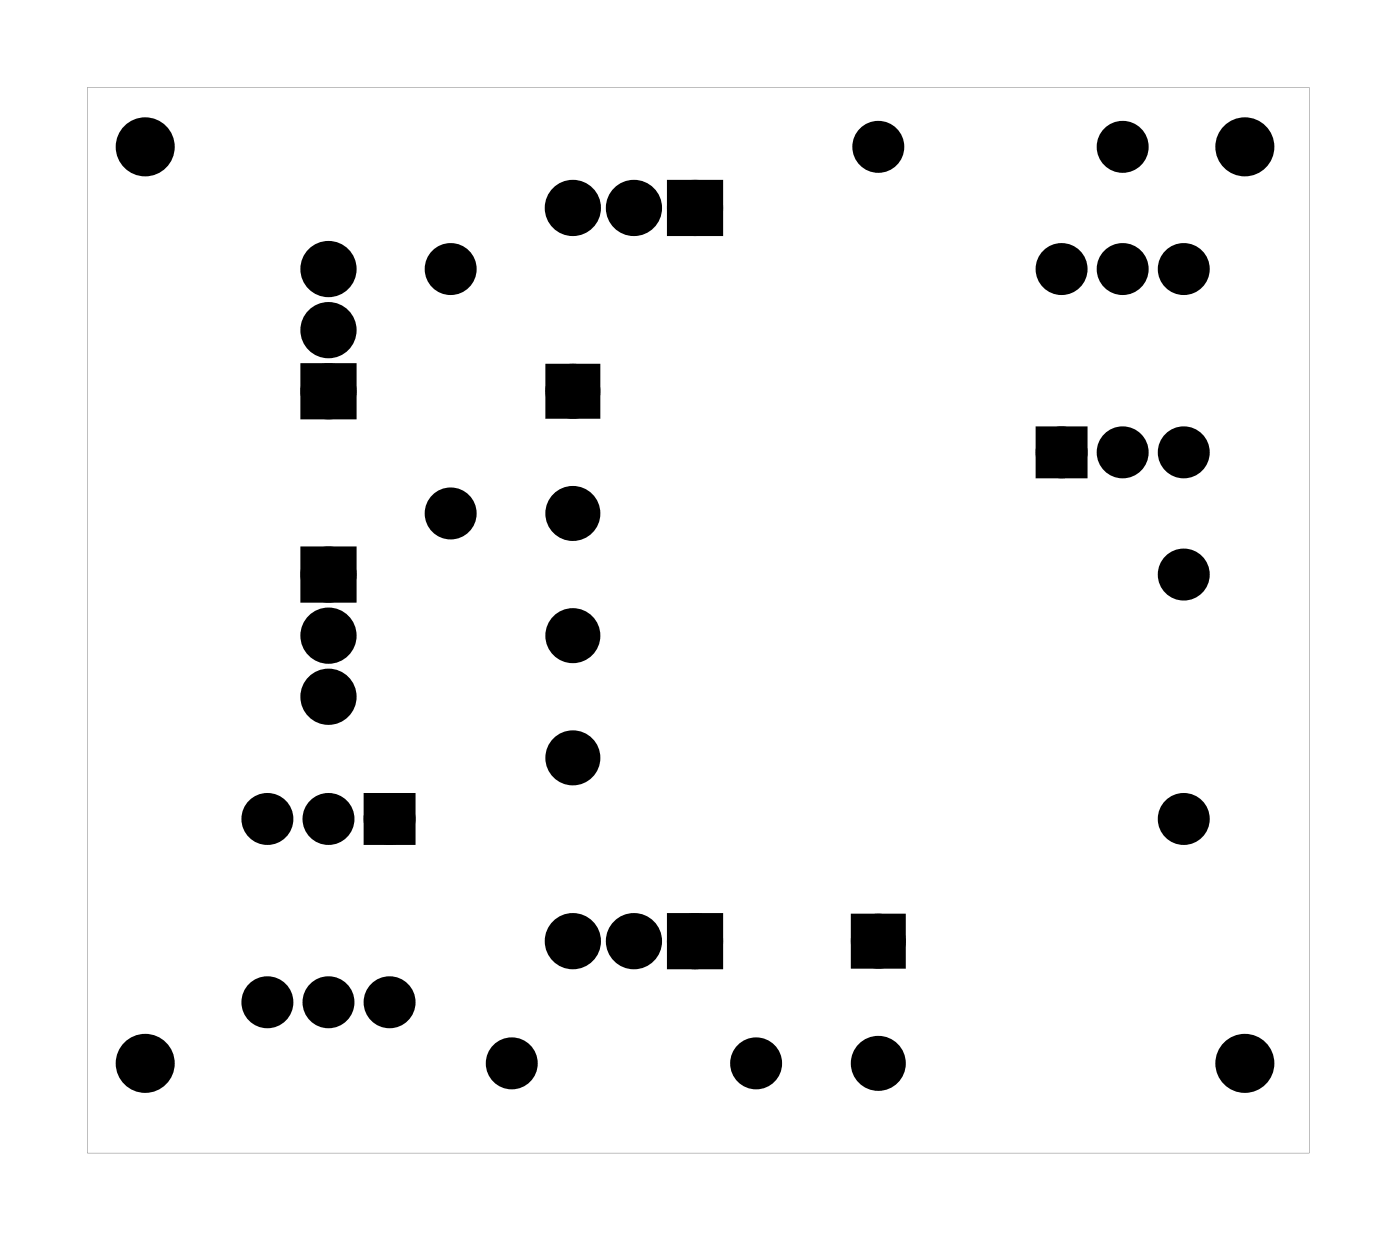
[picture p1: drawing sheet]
<svg xmlns="http://www.w3.org/2000/svg" width="58mm" height="52mm" viewBox="0 0 58 52" stroke-linecap="round" stroke-linejoin="round" font-family="sans-serif">
<g fill="#000">
<path d="M12.9 15.5h1.5v1.6h-1.5zM23.1 15.5h1.5v1.5h-1.5zM28.1 7.9h1.6v1.5h-1.6zM43.4 18.1h1.4v1.4h-1.4zM12.9 23.1h1.5v1.6h-1.5zM15.5 33.3h1.4v1.4h-1.4zM28.1 38.3h1.6v1.6h-1.6zM35.8 38.4h1.5v1.5h-1.5z"/>
<path d="M3.6 3.6h50.8v44.3h-50.8zM3.6 3.6v44.3h50.8v-44.3z"/>
</g>
<g fill="none" stroke="#000" stroke-width=".76" stroke-linecap="butt">
<path d="M12.9 15.5h1.5v1.6h-1.5zM23.1 15.5h1.5v1.5h-1.5zM28.1 7.9h1.6v1.5h-1.6zM43.4 18.1h1.4v1.4h-1.4zM12.9 23.1h1.5v1.6h-1.5zM15.5 33.3h1.4v1.4h-1.4zM28.1 38.3h1.6v1.6h-1.6zM35.8 38.4h1.5v1.5h-1.5z"/>
<circle cx="13.7" cy="11.2" r=".79"/>
<circle cx="13.7" cy="13.7" r=".79"/>
<circle cx="13.7" cy="16.3" r=".79"/>
<circle cx="18.7" cy="11.2" r=".7"/>
<circle cx="23.8" cy="16.3" r=".76"/>
<circle cx="23.8" cy="8.6" r=".79"/>
<circle cx="26.4" cy="8.6" r=".79"/>
<circle cx="28.9" cy="8.6" r=".79"/>
<circle cx="36.5" cy="6.1" r=".7"/>
<circle cx="44.1" cy="11.2" r=".7"/>
<circle cx="44.1" cy="18.8" r=".7"/>
<circle cx="46.7" cy="6.1" r=".7"/>
<circle cx="46.7" cy="11.2" r=".7"/>
<circle cx="46.7" cy="18.8" r=".7"/>
<circle cx="49.2" cy="11.2" r=".7"/>
<circle cx="49.2" cy="18.8" r=".7"/>
<circle cx="11.1" cy="34" r=".7"/>
<circle cx="13.7" cy="23.9" r=".79"/>
<circle cx="13.7" cy="26.4" r=".79"/>
<circle cx="13.7" cy="29" r=".79"/>
<circle cx="13.7" cy="34" r=".7"/>
<circle cx="16.2" cy="34" r=".7"/>
<circle cx="18.7" cy="21.3" r=".7"/>
<circle cx="23.8" cy="21.3" r=".76"/>
<circle cx="23.8" cy="31.5" r=".76"/>
<circle cx="23.8" cy="26.4" r=".76"/>
<circle cx="23.8" cy="39.1" r=".79"/>
<circle cx="26.4" cy="39.1" r=".79"/>
<circle cx="28.9" cy="39.1" r=".79"/>
<circle cx="36.5" cy="39.1" r=".76"/>
<circle cx="49.2" cy="23.9" r=".7"/>
<circle cx="49.2" cy="34" r=".7"/>
<circle cx="11.1" cy="41.7" r=".7"/>
<circle cx="13.7" cy="41.7" r=".7"/>
<circle cx="16.2" cy="41.7" r=".7"/>
<circle cx="21.3" cy="44.2" r=".7"/>
<circle cx="31.4" cy="44.2" r=".7"/>
<circle cx="36.5" cy="44.2" r=".76"/>
</g>
<g fill="#000">
<circle cx="6" cy="6.1" r="1.1"/>
<circle cx="13.7" cy="11.2" r=".79"/>
<circle cx="13.7" cy="13.7" r=".79"/>
<circle cx="13.7" cy="16.3" r=".79"/>
<circle cx="18.7" cy="11.2" r=".7"/>
<circle cx="23.8" cy="16.3" r=".76"/>
<circle cx="23.8" cy="8.6" r=".79"/>
<circle cx="26.4" cy="8.6" r=".79"/>
<circle cx="28.9" cy="8.6" r=".79"/>
<circle cx="36.5" cy="6.1" r=".7"/>
<circle cx="44.1" cy="11.2" r=".7"/>
<circle cx="44.1" cy="18.8" r=".7"/>
<circle cx="46.7" cy="6.1" r=".7"/>
<circle cx="46.7" cy="11.2" r=".7"/>
<circle cx="46.7" cy="18.8" r=".7"/>
<circle cx="49.2" cy="11.2" r=".7"/>
<circle cx="49.2" cy="18.8" r=".7"/>
<circle cx="51.8" cy="6.1" r="1.1"/>
<circle cx="11.1" cy="34" r=".7"/>
<circle cx="13.7" cy="26.4" r=".79"/>
<circle cx="13.7" cy="29" r=".79"/>
<circle cx="13.7" cy="23.9" r=".79"/>
<circle cx="13.7" cy="34" r=".7"/>
<circle cx="16.2" cy="34" r=".7"/>
<circle cx="18.7" cy="21.3" r=".7"/>
<circle cx="23.8" cy="31.5" r=".76"/>
<circle cx="23.8" cy="26.4" r=".76"/>
<circle cx="23.8" cy="21.3" r=".76"/>
<circle cx="23.8" cy="39.1" r=".79"/>
<circle cx="26.4" cy="39.1" r=".79"/>
<circle cx="28.9" cy="39.1" r=".79"/>
<circle cx="36.5" cy="39.1" r=".76"/>
<circle cx="49.2" cy="23.9" r=".7"/>
<circle cx="49.2" cy="34" r=".7"/>
<circle cx="6" cy="44.2" r="1.1"/>
<circle cx="11.1" cy="41.7" r=".7"/>
<circle cx="13.7" cy="41.7" r=".7"/>
<circle cx="16.2" cy="41.7" r=".7"/>
<circle cx="21.3" cy="44.2" r=".7"/>
<circle cx="31.4" cy="44.2" r=".7"/>
<circle cx="36.5" cy="44.2" r=".76"/>
<circle cx="51.8" cy="44.2" r="1.1"/>
</g>
<g fill="none" stroke="#000" stroke-width=".25">
<circle cx="6" cy="6.1" r="1.1"/>
<circle cx="51.8" cy="6.1" r="1.1"/>
<circle cx="6" cy="44.2" r="1.1"/>
<circle cx="51.8" cy="44.2" r="1.1"/>
</g>
</svg>
